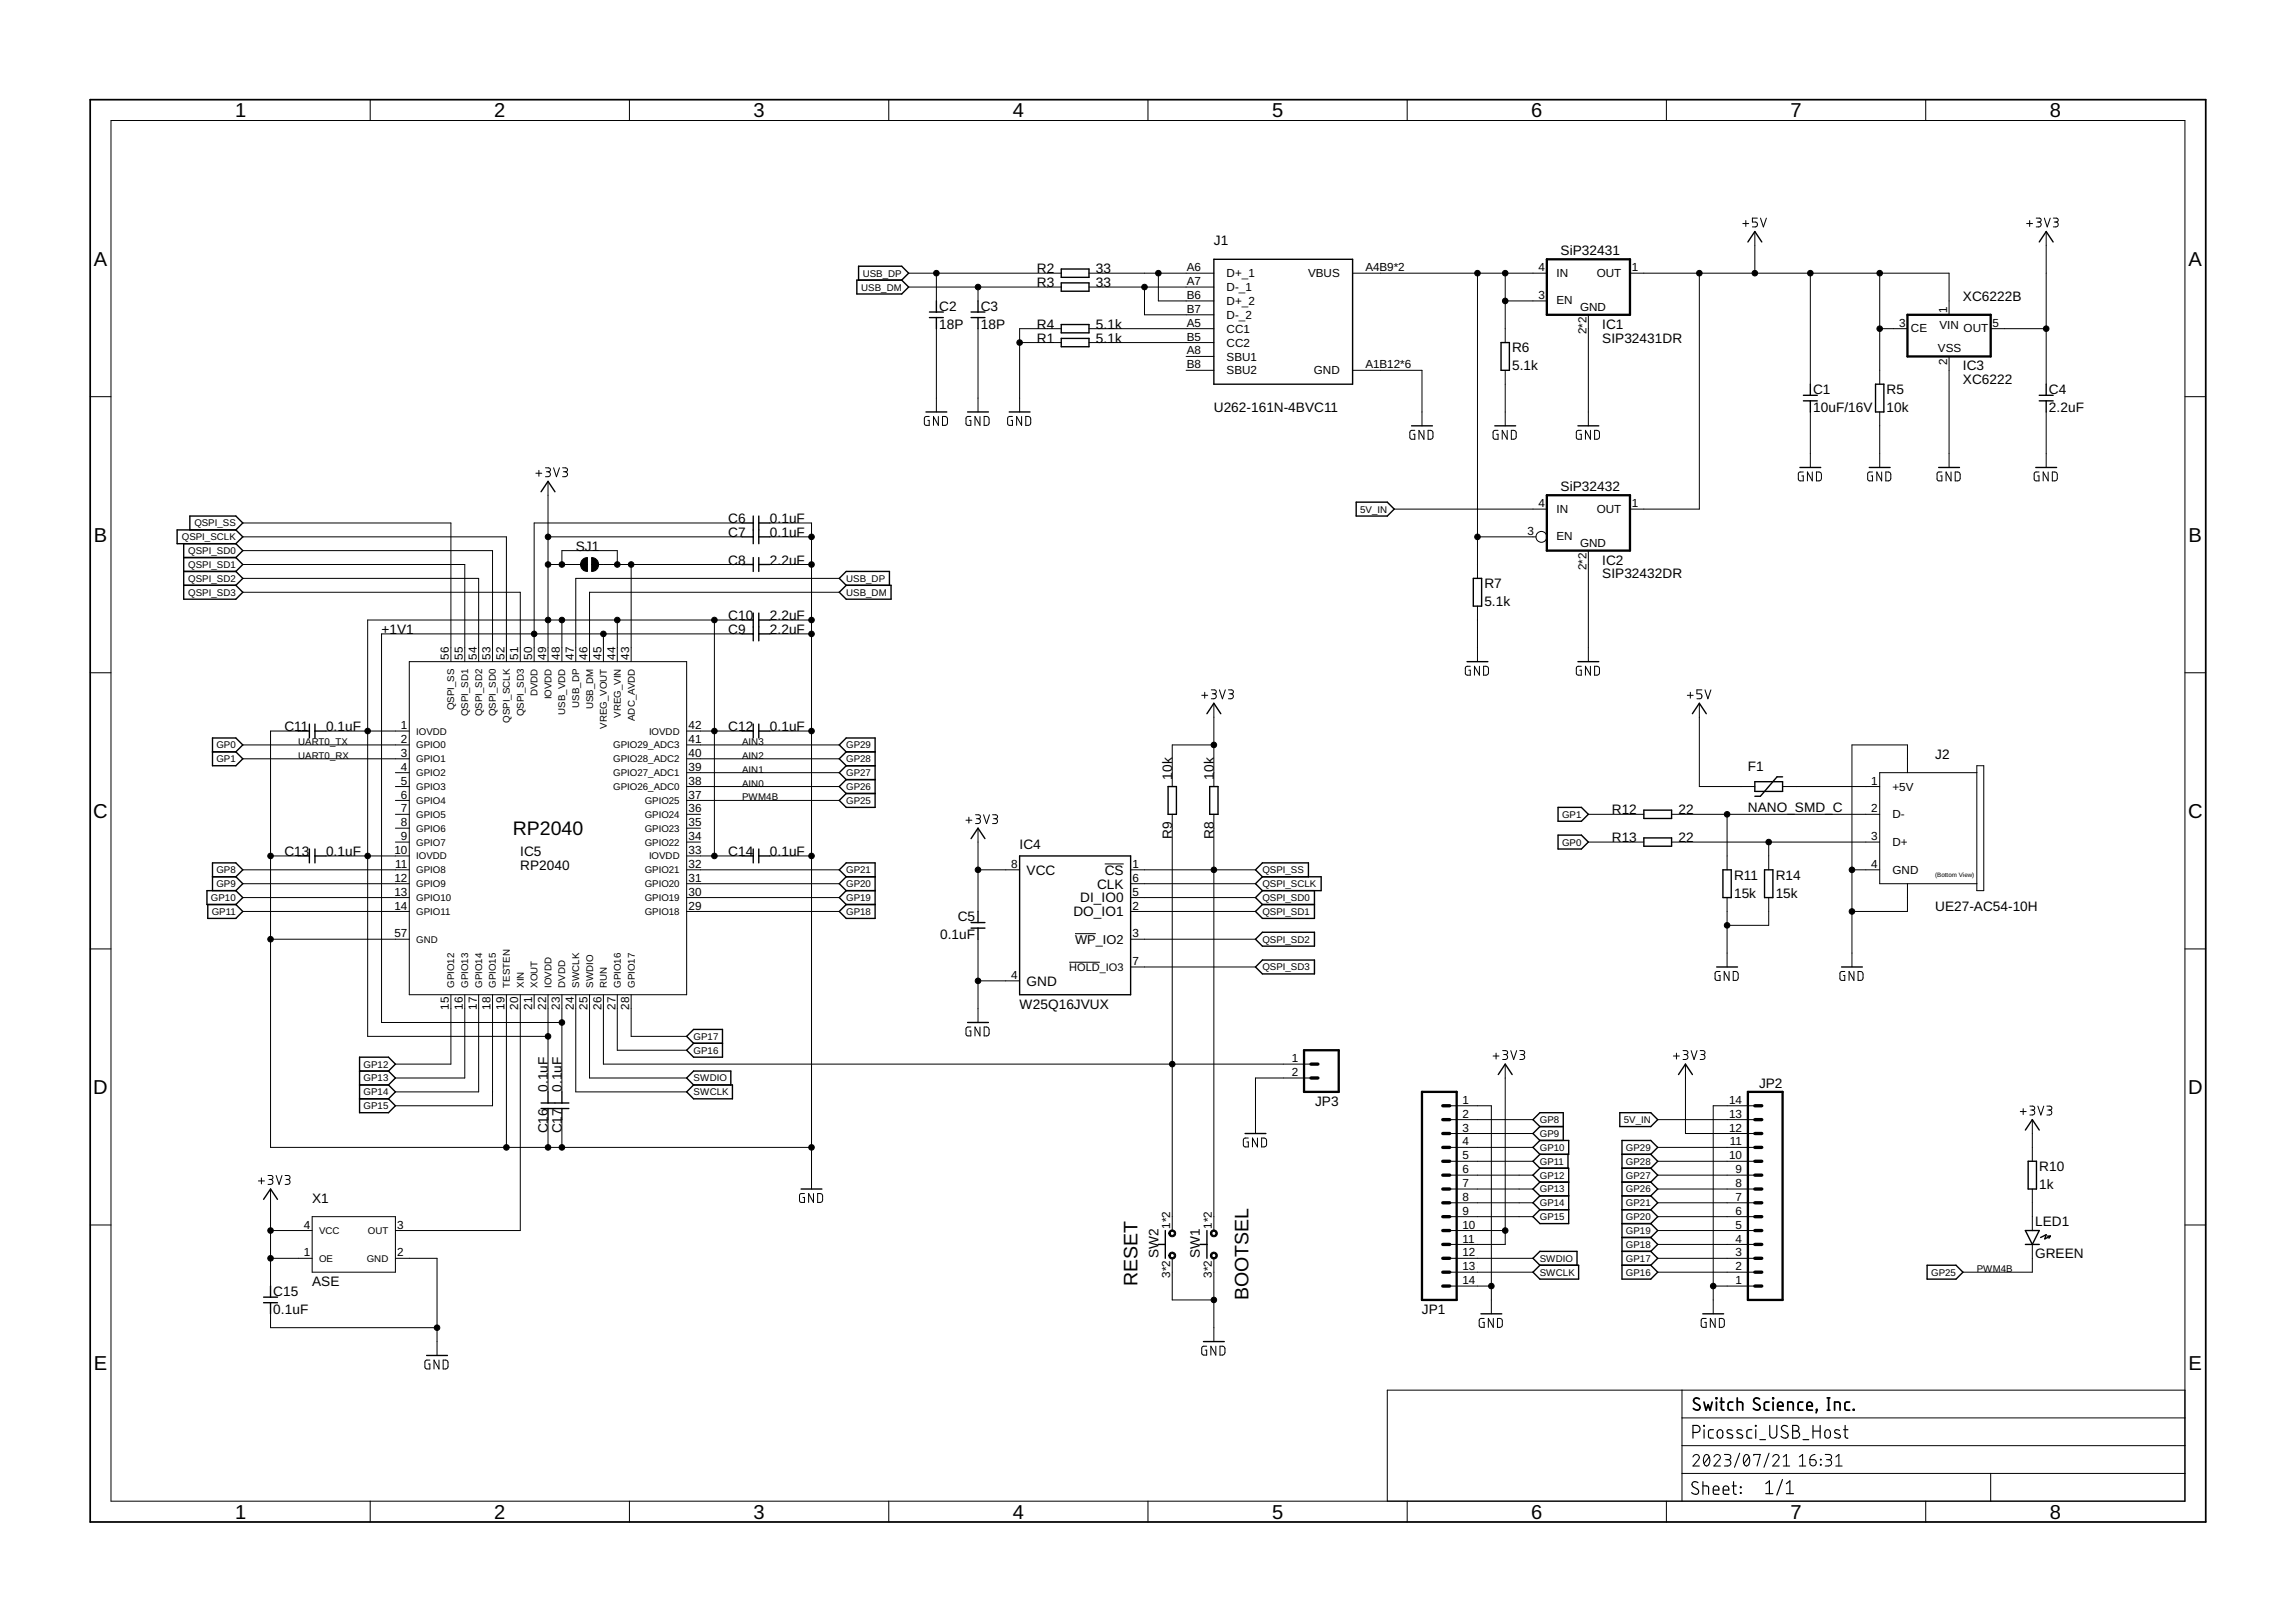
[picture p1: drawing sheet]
<svg xmlns="http://www.w3.org/2000/svg" width="420mm" height="297mm" viewBox="0 0 420 297" stroke-linecap="round" stroke-linejoin="round" font-family="sans-serif">
<defs><g id="words">
<g font-size="3.7">
<text x="43" y="21.4">1</text>
<text x="90.5" y="21.4">2</text>
<text x="138" y="21.4">3</text>
<text x="185.4" y="21.4">4</text>
<text x="232.9" y="21.4">5</text>
<text x="280.3" y="21.4">6</text>
<text x="327.8" y="21.4">7</text>
<text x="375.3" y="21.4">8</text>
<text x="17.2" y="48.6">A</text>
<text x="400.7" y="48.6">A</text>
<text x="17.2" y="99.2">B</text>
<text x="400.7" y="99.2">B</text>
<text x="17.1" y="149.7">C</text>
<text x="400.6" y="149.7">C</text>
<text x="17.1" y="200.2">D</text>
<text x="400.6" y="200.2">D</text>
<text x="17.2" y="250.8">E</text>
<text x="400.7" y="250.8">E</text>
<text x="43" y="277.9">1</text>
<text x="90.5" y="277.9">2</text>
<text x="138" y="277.9">3</text>
<text x="185.4" y="277.9">4</text>
<text x="232.9" y="277.9">5</text>
<text x="280.3" y="277.9">6</text>
<text x="327.8" y="277.9">7</text>
<text x="375.3" y="277.9">8</text>
</g>
<g font-size="3.6">
<text x="93.9" y="152.8">RP2040</text>
<text x="208.3" y="235.4" transform="rotate(-90 208.3 235.4)">RESET</text>
<text x="228.6" y="237.9" transform="rotate(-90 228.6 237.9)">BOOTSEL</text>
</g>
<g font-size="2.5">
<text x="222.2" y="44.9">J1</text>
<text x="285.7" y="46.7">SiP32431</text>
<text x="189.8" y="50">R2</text>
<text x="189.8" y="52.5">R3</text>
<text x="200.6" y="50">33</text>
<text x="200.6" y="52.5">33</text>
<text x="171.9" y="56.9">C2</text>
<text x="179.6" y="56.9">C3</text>
<text x="359.4" y="55.1">XC6222B</text>
<text x="171.9" y="60.2">18P</text>
<text x="179.6" y="60.2">18P</text>
<text x="189.8" y="60.2">R4</text>
<text x="189.8" y="62.7">R1</text>
<text x="200.6" y="60.2">5.1k</text>
<text x="200.6" y="62.7">5.1k</text>
<text x="276.8" y="64.5">R6</text>
<text x="293.3" y="62.7">SIP32431DR</text>
<text x="293.3" y="60.2">IC1</text>
<text x="276.8" y="67.8">5.1k</text>
<text x="359.4" y="70.3">XC6222</text>
<text x="359.4" y="67.8">IC3</text>
<text x="222.2" y="75.4">U262-161N-4BVC11</text>
<text x="331.9" y="75.4">10uF/16V</text>
<text x="331.9" y="72.1">C1</text>
<text x="345.4" y="75.4">10k</text>
<text x="345.4" y="72.1">R5</text>
<text x="375.1" y="75.4">2.2uF</text>
<text x="375.1" y="72.1">C4</text>
<text x="285.7" y="89.9">SiP32432</text>
<text x="133.3" y="95.7">C6</text>
<text x="141" y="95.7">0.1uF</text>
<text x="105.4" y="100.8">SJ1</text>
<text x="133.3" y="98.2">C7</text>
<text x="141" y="98.2">0.1uF</text>
<text x="133.3" y="103.3">C8</text>
<text x="141" y="103.3">2.2uF</text>
<text x="271.7" y="107.6">R7</text>
<text x="293.3" y="105.9">SIP32432DR</text>
<text x="293.3" y="103.3">IC2</text>
<text x="133.3" y="113.5">C10</text>
<text x="141" y="113.5">2.2uF</text>
<text x="271.7" y="110.9">5.1k</text>
<text x="69.8" y="116">+1V1</text>
<text x="133.3" y="116">C9</text>
<text x="141" y="116">2.2uF</text>
<text x="52.1" y="133.8">C11</text>
<text x="59.7" y="133.8">0.1uF</text>
<text x="133.3" y="133.8">C12</text>
<text x="141" y="133.8">0.1uF</text>
<text x="214.6" y="142.7" transform="rotate(-90 214.6 142.7)">10k</text>
<text x="222.2" y="142.7" transform="rotate(-90 222.2 142.7)">10k</text>
<text x="320" y="141.2">F1</text>
<text x="354.3" y="138.9">J2</text>
<text x="295.1" y="149">R12</text>
<text x="307.3" y="149">22</text>
<text x="320" y="148.5">NANO_SMD_C</text>
<text x="186.7" y="155.4">IC4</text>
<text x="214.6" y="153.5" transform="rotate(-90 214.6 153.5)">R9</text>
<text x="222.2" y="153.5" transform="rotate(-90 222.2 153.5)">R8</text>
<text x="295.1" y="154.1">R13</text>
<text x="307.3" y="154.1">22</text>
<text x="52.1" y="156.7">C13</text>
<text x="59.7" y="156.7">0.1uF</text>
<text x="95.2" y="159.2">RP2040</text>
<text x="95.2" y="156.7">IC5</text>
<text x="133.3" y="156.7">C14</text>
<text x="141" y="156.7">0.1uF</text>
<text x="187.9" y="160.1">VCC</text>
<text x="202.2" y="160.1">CS</text>
<text x="317.5" y="161">R11</text>
<text x="325.1" y="161">R14</text>
<text x="196.5" y="167.7">DO_IO1</text>
<text x="197.8" y="165.2">DI_IO0</text>
<text x="200.8" y="162.6">CLK</text>
<text x="317.5" y="164.3">15k</text>
<text x="325.1" y="164.3">15k</text>
<text x="354.3" y="166.8">UE27-AC54-10H</text>
<text x="172.1" y="171.9">0.1uF</text>
<text x="175.3" y="168.6">C5</text>
<text x="186.7" y="184.6">W25Q16JVUX</text>
<text x="187.9" y="180.4">GND</text>
<text x="100.3" y="199.8" transform="rotate(-90 100.3 199.8)">0.1uF</text>
<text x="102.9" y="199.8" transform="rotate(-90 102.9 199.8)">0.1uF</text>
<text x="240.8" y="202.4">JP3</text>
<text x="322" y="199.1">JP2</text>
<text x="100.3" y="207.4" transform="rotate(-90 100.3 207.4)">C16</text>
<text x="102.9" y="207.4" transform="rotate(-90 102.9 207.4)">C17</text>
<text x="373.3" y="214.3">R10</text>
<text x="57.1" y="220.1">X1</text>
<text x="373.3" y="217.6">1k</text>
<text x="372.6" y="224.5">LED1</text>
<text x="212.1" y="230.3" transform="rotate(-90 212.1 230.3)">SW2</text>
<text x="219.7" y="230.3" transform="rotate(-90 219.7 230.3)">SW1</text>
<text x="372.6" y="230.3">GREEN</text>
<text x="50" y="237.2">C15</text>
<text x="57.1" y="235.4">ASE</text>
<text x="50" y="240.5">0.1uF</text>
<text x="260.3" y="240.5">JP1</text>
</g>
<text font-size="2.3" x="196.8" y="172.7">WP_IO2</text>
<g font-size="2.1">
<text x="217.3" y="49.6">A6</text>
<text x="217.3" y="52.2">A7</text>
<text x="224.6" y="50.8">D+_1</text>
<text x="224.6" y="53.3">D-_1</text>
<text x="239.5" y="50.8">VBUS</text>
<text x="250" y="49.6">A4B9*2</text>
<text x="281.6" y="49.6">4</text>
<text x="285" y="50.8">IN</text>
<text x="292.3" y="50.8">OUT</text>
<text x="298.8" y="49.6">1</text>
<text x="217.3" y="59.8">A5</text>
<text x="217.3" y="54.7">B6</text>
<text x="217.3" y="57.3">B7</text>
<text x="224.6" y="55.8">D+_2</text>
<text x="224.6" y="58.4">D-_2</text>
<text x="281.6" y="54.7">3</text>
<text x="285" y="55.7">EN</text>
<text x="289.3" y="56.9">GND</text>
<text x="347.7" y="59.8">3</text>
<text x="356.5" y="57.3" transform="rotate(-90 356.5 57.3)">1</text>
<text x="364.8" y="59.8">5</text>
<text x="217.3" y="62.3">B5</text>
<text x="217.3" y="64.9">A8</text>
<text x="224.6" y="60.9">CC1</text>
<text x="224.6" y="63.5">CC2</text>
<text x="224.6" y="66">SBU1</text>
<text x="290.4" y="61.2" transform="rotate(-90 290.4 61.2)">2*2</text>
<text x="349.8" y="60.8">CE</text>
<text x="354.8" y="64.5">VSS</text>
<text x="355.1" y="60.2">VIN</text>
<text x="359.5" y="60.8">OUT</text>
<text x="217.3" y="67.4">B8</text>
<text x="224.6" y="68.5">SBU2</text>
<text x="240.5" y="68.5">GND</text>
<text x="250" y="67.4">A1B12*6</text>
<text x="356.5" y="66.8" transform="rotate(-90 356.5 66.8)">2</text>
<text x="281.6" y="92.8">4</text>
<text x="285" y="93.9">IN</text>
<text x="292.3" y="93.9">OUT</text>
<text x="298.8" y="92.8">1</text>
<text x="279.7" y="97.9">3</text>
<text x="285" y="98.9">EN</text>
<text x="289.3" y="100">GND</text>
<text x="290.4" y="104.3" transform="rotate(-90 290.4 104.3)">2*2</text>
<text x="82.2" y="120.7" transform="rotate(-90 82.2 120.7)">56</text>
<text x="84.7" y="120.7" transform="rotate(-90 84.7 120.7)">55</text>
<text x="87.3" y="120.7" transform="rotate(-90 87.3 120.7)">54</text>
<text x="89.8" y="120.7" transform="rotate(-90 89.8 120.7)">53</text>
<text x="92.3" y="120.7" transform="rotate(-90 92.3 120.7)">52</text>
<text x="94.9" y="120.7" transform="rotate(-90 94.9 120.7)">51</text>
<text x="97.4" y="120.7" transform="rotate(-90 97.4 120.7)">50</text>
<text x="100" y="120.7" transform="rotate(-90 100 120.7)">49</text>
<text x="102.5" y="120.7" transform="rotate(-90 102.5 120.7)">48</text>
<text x="105" y="120.7" transform="rotate(-90 105 120.7)">47</text>
<text x="107.6" y="120.7" transform="rotate(-90 107.6 120.7)">46</text>
<text x="110.1" y="120.7" transform="rotate(-90 110.1 120.7)">45</text>
<text x="112.7" y="120.7" transform="rotate(-90 112.7 120.7)">44</text>
<text x="115.2" y="120.7" transform="rotate(-90 115.2 120.7)">43</text>
<text x="73.4" y="133.4">1</text>
<text x="73.4" y="136">2</text>
<text x="126.1" y="136">41</text>
<text x="126.1" y="133.4">42</text>
<text x="73.4" y="138.5">3</text>
<text x="73.4" y="141.1">4</text>
<text x="73.4" y="143.6">5</text>
<text x="126.1" y="143.6">38</text>
<text x="126.1" y="141.1">39</text>
<text x="126.1" y="138.5">40</text>
<text x="342.6" y="143.6">1</text>
<text x="73.4" y="146.1">6</text>
<text x="73.4" y="148.7">7</text>
<text x="126.1" y="148.7">36</text>
<text x="126.1" y="146.1">37</text>
<text x="342.6" y="148.7">2</text>
<text x="346.5" y="144.7">+5V</text>
<text x="346.5" y="149.8">D-</text>
<text x="73.4" y="151.2">8</text>
<text x="73.4" y="153.8">9</text>
<text x="126.1" y="153.8">34</text>
<text x="126.1" y="151.2">35</text>
<text x="342.6" y="153.8">3</text>
<text x="346.5" y="154.9">D+</text>
<text x="72.2" y="156.3">10</text>
<text x="72.2" y="161.4">12</text>
<text x="72.3" y="158.8">11</text>
<text x="126.1" y="161.4">31</text>
<text x="126.1" y="158.8">32</text>
<text x="126.1" y="156.3">33</text>
<text x="185.1" y="158.8">8</text>
<text x="207.3" y="158.8">1</text>
<text x="207.3" y="161.4">6</text>
<text x="342.6" y="158.8">4</text>
<text x="346.5" y="160">GND</text>
<text x="72.2" y="163.9">13</text>
<text x="72.2" y="166.5">14</text>
<text x="126.1" y="166.5">29</text>
<text x="126.1" y="163.9">30</text>
<text x="207.3" y="163.9">5</text>
<text x="207.3" y="166.5">2</text>
<text x="72.2" y="171.5">57</text>
<text x="207.3" y="171.5">3</text>
<text x="185.1" y="179.2">4</text>
<text x="207.3" y="176.6">7</text>
<text x="82.2" y="184.8" transform="rotate(-90 82.2 184.8)">15</text>
<text x="84.7" y="184.8" transform="rotate(-90 84.7 184.8)">16</text>
<text x="87.3" y="184.8" transform="rotate(-90 87.3 184.8)">17</text>
<text x="89.8" y="184.8" transform="rotate(-90 89.8 184.8)">18</text>
<text x="92.3" y="184.8" transform="rotate(-90 92.3 184.8)">19</text>
<text x="94.9" y="184.8" transform="rotate(-90 94.9 184.8)">20</text>
<text x="97.4" y="184.8" transform="rotate(-90 97.4 184.8)">21</text>
<text x="100" y="184.8" transform="rotate(-90 100 184.8)">22</text>
<text x="102.5" y="184.8" transform="rotate(-90 102.5 184.8)">23</text>
<text x="105" y="184.8" transform="rotate(-90 105 184.8)">24</text>
<text x="107.6" y="184.8" transform="rotate(-90 107.6 184.8)">25</text>
<text x="110.1" y="184.8" transform="rotate(-90 110.1 184.8)">26</text>
<text x="112.7" y="184.8" transform="rotate(-90 112.7 184.8)">27</text>
<text x="115.2" y="184.8" transform="rotate(-90 115.2 184.8)">28</text>
<text x="236.5" y="194.4">1</text>
<text x="236.5" y="196.9">2</text>
<text x="267.7" y="202">1</text>
<text x="316.6" y="202">14</text>
<text x="267.7" y="204.6">2</text>
<text x="267.7" y="207.1">3</text>
<text x="267.7" y="209.6">4</text>
<text x="316.6" y="207.1">12</text>
<text x="316.6" y="204.6">13</text>
<text x="316.7" y="209.6">11</text>
<text x="267.7" y="212.2">5</text>
<text x="267.7" y="214.7">6</text>
<text x="316.6" y="212.2">10</text>
<text x="317.8" y="214.7">9</text>
<text x="267.7" y="217.2">7</text>
<text x="267.7" y="219.8">8</text>
<text x="317.8" y="219.8">7</text>
<text x="317.8" y="217.2">8</text>
<text x="55.6" y="224.9">4</text>
<text x="72.7" y="224.9">3</text>
<text x="214.3" y="224.9" transform="rotate(-90 214.3 224.9)">1*2</text>
<text x="221.9" y="224.9" transform="rotate(-90 221.9 224.9)">1*2</text>
<text x="267.7" y="222.3">9</text>
<text x="267.7" y="224.9">10</text>
<text x="267.7" y="227.4">11</text>
<text x="317.8" y="227.4">4</text>
<text x="317.8" y="224.9">5</text>
<text x="317.8" y="222.3">6</text>
<text x="55.6" y="229.9">1</text>
<text x="72.7" y="229.9">2</text>
<text x="214.3" y="233.9" transform="rotate(-90 214.3 233.9)">3*2</text>
<text x="221.9" y="233.9" transform="rotate(-90 221.9 233.9)">3*2</text>
<text x="267.7" y="229.9">12</text>
<text x="267.7" y="232.5">13</text>
<text x="317.8" y="232.5">2</text>
<text x="317.8" y="229.9">3</text>
<text x="267.7" y="235">14</text>
<text x="317.8" y="235">1</text>
</g>
<text font-size="2" x="195.7" y="177.7">HOLD_IO3</text>
<g font-size="1.8">
<text x="157.7" y="53.2">USB_DM</text>
<text x="157.9" y="50.6">USB_DP</text>
<text x="249" y="93.8">5V_IN</text>
<text x="33.3" y="98.9">QSPI_SCLK</text>
<text x="34.5" y="101.4">QSPI_SD0</text>
<text x="35.6" y="96.3">QSPI_SS</text>
<text x="34.5" y="104">QSPI_SD1</text>
<text x="34.5" y="106.5">QSPI_SD2</text>
<text x="154.9" y="106.5">USB_DP</text>
<text x="34.5" y="109">QSPI_SD3</text>
<text x="154.9" y="109">USB_DM</text>
<text x="83.2" y="130" transform="rotate(-90 83.2 130)">QSPI_SS</text>
<text x="85.7" y="131.1" transform="rotate(-90 85.7 131.1)">QSPI_SD1</text>
<text x="88.3" y="131.1" transform="rotate(-90 88.3 131.1)">QSPI_SD2</text>
<text x="90.8" y="131.1" transform="rotate(-90 90.8 131.1)">QSPI_SD0</text>
<text x="95.9" y="131.1" transform="rotate(-90 95.9 131.1)">QSPI_SD3</text>
<text x="98.4" y="127.4" transform="rotate(-90 98.4 127.4)">DVDD</text>
<text x="101" y="128" transform="rotate(-90 101 128)">IOVDD</text>
<text x="103.5" y="130.8" transform="rotate(-90 103.5 130.8)">USB_VDD</text>
<text x="106" y="129.5" transform="rotate(-90 106 129.5)">USB_DP</text>
<text x="108.6" y="129.8" transform="rotate(-90 108.6 129.8)">USB_DM</text>
<text x="113.7" y="131.4" transform="rotate(-90 113.7 131.4)">VREG_VIN</text>
<text x="116.2" y="132" transform="rotate(-90 116.2 132)">ADC_AVDD</text>
<text x="39.6" y="137">GP0</text>
<text x="54.6" y="136.3">UART0_TX</text>
<text x="76.2" y="134.4">IOVDD</text>
<text x="76.2" y="137">GPIO0</text>
<text x="93.3" y="132.3" transform="rotate(-90 93.3 132.3)">QSPI_SCLK</text>
<text x="111.1" y="133.4" transform="rotate(-90 111.1 133.4)">VREG_VOUT</text>
<text x="112.3" y="137">GPIO29_ADC3</text>
<text x="118.8" y="134.4">IOVDD</text>
<text x="135.9" y="136.3">AIN3</text>
<text x="154.9" y="137">GP29</text>
<text x="39.6" y="139.5">GP1</text>
<text x="54.6" y="138.9">UART0_RX</text>
<text x="76.2" y="139.5">GPIO1</text>
<text x="76.2" y="142.1">GPIO2</text>
<text x="112.3" y="142.1">GPIO27_ADC1</text>
<text x="112.3" y="139.5">GPIO28_ADC2</text>
<text x="135.9" y="144">AIN0</text>
<text x="135.9" y="141.4">AIN1</text>
<text x="135.9" y="138.9">AIN2</text>
<text x="154.9" y="139.5">GP28</text>
<text x="154.9" y="142.1">GP27</text>
<text x="76.2" y="144.6">GPIO3</text>
<text x="76.2" y="147.1">GPIO4</text>
<text x="76.2" y="149.7">GPIO5</text>
<text x="112.3" y="144.6">GPIO26_ADC0</text>
<text x="118" y="149.7">GPIO24</text>
<text x="118" y="147.1">GPIO25</text>
<text x="135.9" y="146.5">PWM4B</text>
<text x="154.9" y="144.6">GP26</text>
<text x="154.9" y="147.1">GP25</text>
<text x="286" y="149.7">GP1</text>
<text x="76.2" y="152.2">GPIO6</text>
<text x="76.2" y="154.8">GPIO7</text>
<text x="118" y="154.8">GPIO22</text>
<text x="118" y="152.2">GPIO23</text>
<text x="286" y="154.8">GP0</text>
<text x="39.6" y="159.8">GP8</text>
<text x="76.2" y="157.3">IOVDD</text>
<text x="76.2" y="159.8">GPIO8</text>
<text x="118" y="159.8">GPIO21</text>
<text x="118.8" y="157.3">IOVDD</text>
<text x="154.9" y="159.8">GP21</text>
<text x="231.1" y="159.8">QSPI_SS</text>
<text x="38.6" y="164.9">GP10</text>
<text x="38.8" y="167.4">GP11</text>
<text x="39.6" y="162.4">GP9</text>
<text x="76.2" y="162.4">GPIO9</text>
<text x="76.2" y="164.9">GPIO10</text>
<text x="76.2" y="167.4">GPIO11</text>
<text x="118" y="167.4">GPIO18</text>
<text x="118" y="164.9">GPIO19</text>
<text x="118" y="162.4">GPIO20</text>
<text x="154.9" y="162.4">GP20</text>
<text x="154.9" y="164.9">GP19</text>
<text x="154.9" y="167.4">GP18</text>
<text x="231.1" y="164.9">QSPI_SD0</text>
<text x="231.1" y="167.4">QSPI_SD1</text>
<text x="231.1" y="162.4">QSPI_SCLK</text>
<text x="76.2" y="172.5">GND</text>
<text x="231.1" y="172.5">QSPI_SD2</text>
<text x="231.1" y="177.6">QSPI_SD3</text>
<text x="83.2" y="180.8" transform="rotate(-90 83.2 180.8)">GPIO12</text>
<text x="85.7" y="180.8" transform="rotate(-90 85.7 180.8)">GPIO13</text>
<text x="88.3" y="180.8" transform="rotate(-90 88.3 180.8)">GPIO14</text>
<text x="90.8" y="180.8" transform="rotate(-90 90.8 180.8)">GPIO15</text>
<text x="93.3" y="180.8" transform="rotate(-90 93.3 180.8)">TESTEN</text>
<text x="95.9" y="180.8" transform="rotate(-90 95.9 180.8)">XIN</text>
<text x="98.4" y="180.8" transform="rotate(-90 98.4 180.8)">XOUT</text>
<text x="101" y="180.8" transform="rotate(-90 101 180.8)">IOVDD</text>
<text x="103.5" y="180.8" transform="rotate(-90 103.5 180.8)">DVDD</text>
<text x="106" y="180.8" transform="rotate(-90 106 180.8)">SWCLK</text>
<text x="108.6" y="180.8" transform="rotate(-90 108.6 180.8)">SWDIO</text>
<text x="111.1" y="180.8" transform="rotate(-90 111.1 180.8)">RUN</text>
<text x="113.7" y="180.8" transform="rotate(-90 113.7 180.8)">GPIO16</text>
<text x="116.2" y="180.8" transform="rotate(-90 116.2 180.8)">GPIO17</text>
<text x="127" y="190.3">GP17</text>
<text x="66.6" y="195.4">GP12</text>
<text x="66.6" y="197.9">GP13</text>
<text x="127" y="197.9">SWDIO</text>
<text x="127" y="192.8">GP16</text>
<text x="66.6" y="200.5">GP14</text>
<text x="66.6" y="203">GP15</text>
<text x="127" y="200.5">SWCLK</text>
<text x="281.9" y="205.5">GP8</text>
<text x="281.9" y="208.1">GP9</text>
<text x="297.3" y="205.5">5V_IN</text>
<text x="281.9" y="210.6">GP10</text>
<text x="281.9" y="213.2">GP11</text>
<text x="281.9" y="215.7">GP12</text>
<text x="297.7" y="210.6">GP29</text>
<text x="297.7" y="213.2">GP28</text>
<text x="297.7" y="215.7">GP27</text>
<text x="281.9" y="218.2">GP13</text>
<text x="281.9" y="220.8">GP14</text>
<text x="297.7" y="218.2">GP26</text>
<text x="297.7" y="220.8">GP21</text>
<text x="58.4" y="225.9">VCC</text>
<text x="67.3" y="225.9">OUT</text>
<text x="281.9" y="223.3">GP15</text>
<text x="297.7" y="223.3">GP20</text>
<text x="297.7" y="225.9">GP19</text>
<text x="58.4" y="230.9">OE</text>
<text x="67.2" y="230.9">GND</text>
<text x="281.9" y="230.9">SWDIO</text>
<text x="281.9" y="233.5">SWCLK</text>
<text x="297.7" y="228.4">GP18</text>
<text x="297.7" y="233.5">GP16</text>
<text x="297.7" y="230.9">GP17</text>
<text x="353.5" y="233.5">GP25</text>
<text x="361.9" y="232.8">PWM4B</text>
</g>
<text font-size="1.1" x="354.3" y="160.5">(Bottom View)</text>
</g></defs>
<g fill="none" stroke="#000" stroke-width=".18">
<path d="M67.8 18.2v3.9M115.2 18.2v3.9M162.7 18.2v3.9M210.2 18.2v3.9M257.6 18.2v3.9M305.1 18.2v3.9M352.6 18.2v3.9M20.3 22.1h379.7v252.6h-379.7zM321.7 39.9h-.9v.7h.6a.45 .45 0 0 1 .3 .5 .45 .45 0 0 1-.3 .4h-.6M322.3 39.9l.5 1.6 .6-1.6M372.8 39.9h.5a.36 .36 0 0 1 .4 .4 .36 .36 0 0 1-.4 .3h-.3M374.3 39.9l.5 1.6 .5-1.6"/>
<path d="M375.9 39.9h.5a.36 .36 0 0 1 .4 .4 .36 .36 0 0 1-.4 .3h-.3M166.3 50h28M166.3 52.5h28M171.4 50v5.1M179 52.5v2.6M199.4 50h22.8M199.4 52.5h22.8M209.5 52.5v5.1h12.7M212.1 50v5.1h10.1M247.6 50h35.6M270.5 50v55.9M275.6 50v12.7"/>
<path d="M275.6 55.1h7.6M290.8 57.6v20.3M298.4 50h58.4v7.6M311.1 50v43.2h-12.7M319.1 40.9h1M319.6 40.4v1M321.3 42.4v7.6M331.4 50v20.3M344.1 50v20.3M371 40.9h1.1M371.6 40.4v1M373.2 40.6a.44 .44 0 0 1 .5 .5 .44 .44 0 0 1-.5 .4h-.4"/>
<path d="M374.6 42.4v27.9M376.4 40.6a.44 .44 0 0 1 .4 .5 .44 .44 0 0 1-.4 .4h-.5M16.5 72.6h3.8M170.1 76.2h-.5l-.4 .3v1l.2 .3 .7 .1v-1h-.2M171.4 60.2v15.2M171.8 76.2v1.7l-.9-1.7v1.7M172.6 76.2l.6 .1 .2 .2 .1 .9-.3 .4-.6 .1zM177.7 76.2h-.5l-.3 .3-.1 1 .3 .3 .6 .1v-1h-.2M179 60.2v15.2M179.4 76.2v1.7l-.9-1.7v1.7M180.2 76.2l.6 .1 .2 .2 .1 .9-.3 .4-.6 .1zM185.4 76.2h-.6l-.3 .3v1l.2 .3 .7 .1v-1h-.3"/>
<path d="M186.7 62.7h7.6M187 76.2v1.7l-.9-1.7v1.7M187.8 76.2l.6 .1 .3 .2v.9l-.3 .4-.6 .1zM194.3 60.2h-7.6v15.2M199.4 60.2h22.8M199.4 62.7h22.8M217.1 65.2h5.1M217.1 67.8h5.1M247.6 67.8h12.7v10.1M259 78.8h-.5l-.4 .2v1l.2 .4h.7v-.9h-.3M260.7 78.8v1.6l-.9-1.6v1.6M261.5 78.8h.6l.2 .2v1.1l-.2 .2-.6 .1z"/>
<path d="M274.3 78.8h-.6l-.3 .2v1.2l.2 .2h.7v-.9h-.3M275.6 67.8v10.1M275.9 78.8v1.6l-.9-1.6v1.6M276.7 78.8h.6l.3 .2v1.1l-.3 .2-.6 .1zM289.5 78.8h-.6l-.3 .2v1.2l.2 .2h.7v-.9h-.3M291.2 78.8v1.6l-.9-1.6v1.6M291.9 78.8h.6l.3 .2v1.1l-.3 .2-.6 .1zM331.4 75.4v10.2M344.1 60.2h5.1M344.1 75.4v10.2M356.8 65.2v20.4M364.4 60.2h10.2"/>
<path d="M374.6 75.4v10.2M400 72.6h3.8M44.4 95.7h38.1v25.4M44.4 98.3h48.3v22.8M98.1 86.6h1.1M98.7 86.1v1.1M99.9 85.6h.5a.36 .36 0 0 1 .4 .4 .36 .36 0 0 1-.4 .3h-.3M100.3 86.3a.46 .46 0 0 1 .5 .5 .46 .46 0 0 1-.5 .4h-.4M100.3 88.1v33M100.3 98.3h35.6M101.3 85.6l.6 1.6 .5-1.6M103 85.6h.5a.36 .36 0 0 1 .4 .4 .36 .36 0 0 1-.4 .3h-.3"/>
<path d="M103.4 86.3a.46 .46 0 0 1 .5 .5 .46 .46 0 0 1-.5 .4h-.4M135.9 95.7h-38.1v25.4M140.9 95.7h7.7v121.9M140.9 98.3h7.7M255.2 93.2h28M270.5 98.3h10.7M330.1 86.4h-.7l-.2 .2v1.1l.2 .3h.7v-.9h-.2M331.8 86.4v1.6l-.9-1.6v1.6M332.5 86.4h.5a.44 .44 0 0 1 .5 .4l-.2 1.1-.8 .1zM342.8 86.4h-.7l-.2 .2v1.1l.2 .3h.7v-.9h-.2M344.5 86.4v1.6l-.9-1.6v1.6M345.2 86.4h.5a.44 .44 0 0 1 .5 .4l-.2 1.1-.8 .1z"/>
<path d="M355.5 86.4h-.7l-.2 .2v1.1l.2 .3h.7v-.9h-.2M357.2 86.4v1.6l-.9-1.6v1.6M357.9 86.4h.5a.44 .44 0 0 1 .5 .4l-.2 1.1-.8 .1zM373.3 86.4h-.7l-.2 .2v1.1l.2 .3h.7v-.9h-.3M375 86.4v1.6l-.9-1.6v1.6M375.7 86.4h.5a.44 .44 0 0 1 .4 .4v.8a.44 .44 0 0 1-.4 .4h-.5zM44.4 103.3h40.7v17.8M44.4 105.9h43.2v15.2M44.4 100.8h45.8v20.3M44.4 108.4h50.8v12.7M100.3 103.3h6M102.9 103.3v-2.5h10.1v2.5"/>
<path d="M102.9 113.5v7.6M109.6 103.3h26.3M110.5 116v5.1M113 113.5v7.6M115.5 103.3v17.8M130.8 113.5v43.2M135.9 113.5h-68.6v76.2h33M135.9 116h-66.1v71.1h33.1M140.9 103.3h7.7M140.9 113.5h7.7M140.9 116h7.7M153.6 105.9h-48.2v15.2"/>
<path d="M153.6 108.4h-45.7v12.7M270.5 110.9v10.2M290.8 100.8v20.3M16.5 123.1h3.8M44.4 136.3h30.5M44.4 138.9h30.5M54.6 133.8h-5.1v76.2h99.1M59.7 133.8h15.2M74.9 121.1h50.8v61h-50.8zM125.7 133.8h10.2M125.7 136.3h27.9M125.7 138.9h27.9"/>
<path d="M140.9 133.8h7.7M220 127.3h1.1M220.6 126.7v1.1M221.8 126.3h.5a.36 .36 0 0 1 .4 .3 .36 .36 0 0 1-.4 .4h-.3M222.2 127a.46 .46 0 0 1 .5 .4 .46 .46 0 0 1-.5 .5h-.4M222.2 136.3h-7.6v7.7M222.2 128.7v15.3M223.2 126.3l.6 1.6 .5-1.6M224.9 126.3h.5a.36 .36 0 0 1 .4 .3 .36 .36 0 0 1-.4 .4h-.3M225.3 127a.46 .46 0 0 1 .5 .4 .46 .46 0 0 1-.5 .5h-.4M269.2 121.9l-.7 .1-.2 .2 .1 1.3 .8 .1v-.9h-.3M270.8 121.9v1.7l-.9-1.7v1.7"/>
<path d="M271.6 121.9l.6 .1 .3 .2v1.1l-.3 .2-.6 .1zM289.5 121.9l-.7 .1-.2 .2 .1 1.3 .8 .1v-.9h-.3M291.2 121.9v1.7l-.9-1.7v1.7M291.9 121.9l.6 .1 .3 .2v1.1l-.3 .2-.6 .1zM308.9 127.3h1.1M309.5 126.7v1.1M311.1 128.7v15.3h10.2M311.6 126.3h-.9v.7h.5a.46 .46 0 0 1 .4 .4 .46 .46 0 0 1-.4 .5h-.5M312.1 126.3l.6 1.6 .5-1.6M400 123.1h3.8M44.4 159.2h30.5M49.5 156.7h5.1"/>
<path d="M59.7 156.7h15.2M72.4 141.4h2.5M72.4 144h2.5M72.4 146.5h2.5M72.4 149h2.5M72.4 151.6h2.5M72.4 154.1h2.5M125.7 141.4h27.9M125.7 144h27.9M125.7 146.5h27.9M125.7 149h2.5M125.7 151.6h2.5"/>
<path d="M125.7 154.1h2.5M125.7 156.7h10.2M125.7 159.2h27.9M140.9 156.7h7.7M176.8 150.1h1.1M177.4 149.6v1M178.6 149.1h.5a.36 .36 0 0 1 .4 .4 .36 .36 0 0 1-.4 .3h-.3M179 149.8a.44 .44 0 0 1 .5 .5 .44 .44 0 0 1-.5 .4h-.4M179 159.2h7.7M179 151.6v15.2M180.1 149.1l.5 1.6 .5-1.6M181.7 149.1h.6a.36 .36 0 0 1 .3 .4 .36 .36 0 0 1-.3 .3h-.4"/>
<path d="M182.2 149.8a.44 .44 0 0 1 .4 .5 .44 .44 0 0 1-.4 .4h-.5M207 159.2h22.8M214.6 149v76.2M222.2 149v76.2M290.8 149h10.1M290.8 154.1h10.1M306 149h38.1M306 154.1h38.1M316.2 149v10.2M323.8 154.1v5.1M326.3 144h17.8M339 159.2h5.1"/>
<path d="M349.2 141.4v-5.1h-10.2v40.7M361.9 141.4h-17.8v20.3h17.8M361.9 140.1h1.3v22.9h-1.3zM16.5 173.7h3.8M44.4 161.7h30.5M44.4 164.3h30.5M44.4 166.8h30.5M49.5 171.9h25.4M125.7 161.7h27.9M125.7 164.3h27.9M125.7 166.8h27.9M179 171.9v15.2"/>
<path d="M179 179.5h7.7M195.7 176.1h5.7M196.8 170.9h3.8M207 161.7h22.8M207 164.3h22.8M207 166.8h22.8M207 171.9h22.8M207 177h22.8M314.9 177.8h-.6l-.3 .2v1.1l.2 .3h.7v-.9h-.3M316.2 164.3v12.7M316.5 177.8v1.6l-.8-1.6v1.6M317.3 177.8h.6l.3 .3v.9l-.3 .4h-.6z"/>
<path d="M323.8 164.3v5.1h-7.6M337.7 177.8h-.5l-.3 .2-.1 1.1 .3 .3h.6v-.9h-.2M339.4 177.8v1.6l-.9-1.6v1.6M340.2 177.8h.6l.2 .3 .1 .9-.3 .4h-.6zM349.2 161.7v5.1h-10.2M400 173.7h3.8M82.5 182.1v12.7h-10.1M85.1 182.1v15.2h-12.7M87.6 182.1v17.7h-15.2M90.2 182.1v20.3h-17.8M92.7 182.1v27.9M95.2 182.1v43.1h-22.8"/>
<path d="M97.8 182.1v2.5M100.3 182.1v17.7M102.9 182.1v17.7M105.4 182.1v17.7h20.3M107.9 182.1v15.2h17.8M110.5 182.1v12.7h129.5M113 182.1v10.1h12.7M115.5 182.1v7.6h10.2M177.7 188h-.5l-.3 .2-.1 1 .3 .4h.6v-.9h-.2M179.4 188v1.6l-.9-1.6v1.6M180.2 188h.6l.2 .3 .1 .8-.3 .5h-.6zM240 197.3h-10.2v10.2"/>
<path d="M273.3 193.3h1.1M273.9 192.7v1.1M275.1 192.3h.6a.36 .36 0 0 1 .3 .3 .36 .36 0 0 1-.3 .4h-.4M275.6 193a.46 .46 0 0 1 .4 .5 .46 .46 0 0 1-.4 .4h-.5M275.6 194.8v33h-10.2M276.6 192.3l.5 1.6 .6-1.6M278.2 192.3h.6a.36 .36 0 0 1 .3 .3 .36 .36 0 0 1-.3 .4h-.4M278.7 193a.46 .46 0 0 1 .4 .5 .46 .46 0 0 1-.4 .4h-.5M306.4 193.3h1M306.9 192.7v1.1M308.1 192.3h.6a.36 .36 0 0 1 .3 .3 .36 .36 0 0 1-.3 .4h-.4M308.6 193a.46 .46 0 0 1 .4 .5 .46 .46 0 0 1-.4 .4h-.5"/>
<path d="M308.6 194.8v12.7h12.7M309.6 192.3l.5 1.6 .6-1.6M311.3 192.3h.5a.36 .36 0 0 1 .3 .3 .36 .36 0 0 1-.3 .4h-.4M311.7 193a.46 .46 0 0 1 .4 .5 .46 .46 0 0 1-.4 .4h-.4M47.3 216.1h1.1M47.9 215.6v1.1M49.1 215.1h.5a.36 .36 0 0 1 .4 .4 .36 .36 0 0 1-.4 .4h-.3M49.5 215.9a.46 .46 0 0 1 .5 .4 .46 .46 0 0 1-.5 .5h-.4M49.5 217.6v17.8M50.5 215.1l.6 1.7 .5-1.7M52.2 215.1h.5a.36 .36 0 0 1 .4 .4 .36 .36 0 0 1-.4 .4h-.3M52.6 215.9a.46 .46 0 0 1 .5 .4 .46 .46 0 0 1-.5 .5h-.4"/>
<path d="M100.3 204.9v5.1M102.9 204.9v5.1M147.3 218.4l-.7 .1-.2 .2v1l.2 .3 .7 .1v-.9h-.3M148.9 218.4v1.7l-.9-1.7v1.7M149.7 218.4l.6 .1 .3 .2v.9l-.3 .4-.6 .1zM228.5 208.3h-.6l-.2 .2-.1 1 .3 .4h.6v-.9h-.2M230.2 208.3v1.6l-.9-1.6v1.6M231 208.3l.7 .1a1.39 1.39 0 0 1 .1 1.2l-.2 .3h-.6zM265.4 202.4h7.6v38.1M265.4 204.9h15.2M265.4 207.5h15.2M265.4 210h15.2"/>
<path d="M265.4 212.5h15.2M265.4 215.1h15.2M265.4 217.6h15.2M303.5 204.9h17.8M303.5 210h17.8M303.5 212.5h17.8M303.5 215.1h17.8M303.5 217.6h17.8M321.3 202.4h-7.7v38.1M369.9 203.4h1M370.4 202.9v1.1M371.6 202.4h.6a.36 .36 0 0 1 .3 .4 .36 .36 0 0 1-.3 .4h-.4"/>
<path d="M372.1 203.2a.46 .46 0 0 1 .4 .4 .46 .46 0 0 1-.4 .5h-.5M372.1 204.9v7.6M372.1 217.6v7.6M373.1 202.4l.5 1.7 .6-1.7M374.7 202.4h.6a.36 .36 0 0 1 .3 .4 .36 .36 0 0 1-.3 .4h-.4M375.2 203.2a.46 .46 0 0 1 .4 .4 .46 .46 0 0 1-.4 .5h-.5M16.5 224.2h3.8M49.5 225.2h7.6M49.5 230.3h7.6M57.1 222.7h15.3v10.1h-15.3zM72.4 230.3h7.6v17.8M214.6 230.3v7.6h7.6"/>
<path d="M222.2 230.3v15.2M265.4 225.2h10.2M265.4 230.3h15.2M265.4 222.7h15.2M265.4 232.8h15.2M265.4 220.1h15.2M265.4 235.4h7.6M303.5 225.2h17.8M303.5 230.3h17.8M303.5 222.7h17.8M303.5 232.8h17.8M303.5 220.1h17.8"/>
<path d="M303.5 227.8h17.8M313.6 235.4h7.7M372.1 227.8v5h-12.7M400 224.2h3.8M49.5 240.5v2.5h30.5M78.7 248.9h-.7l-.2 .2v1.1l.1 .2 .8 .1v-.9h-.3M80.4 248.9v1.6l-.9-1.6v1.6M81.1 248.9h.6l.3 .3v1.1l-.3 .2h-.6zM220.9 246.4h-.7l-.2 .2v1l.1 .3 .8 .1v-.9h-.3M222.6 246.4v1.6l-.9-1.6v1.6M223.4 246.4l.7 .1a1.3 1.3 0 0 1 .1 1.2l-.2 .3h-.6zM271.7 241.3h-.7l-.2 .2 .1 1.3 .8 .1v-.9h-.3"/>
<path d="M273.4 241.3v1.6l-.9-1.6v1.6M274.2 241.3h.6l.2 .3v1.1l-.2 .2h-.6zM307.9 254.4v20.3M307.9 259.5h92.1M312.4 241.3h-.7l-.2 .2-.1 1.1 .3 .3h.7v-.9h-.3M314 241.3v1.6l-.9-1.6v1.6M314.8 241.3h.6l.3 .3v1.1l-.3 .2h-.6zM400 254.4h-146v20.3M67.8 274.7v3.9M115.2 274.7v3.9M162.7 274.7v3.9M210.2 274.7v3.9"/>
<path d="M257.6 274.7v3.9M305.1 274.7v3.9M307.9 269.7h92.1M307.9 264.6h92.1M352.6 274.7v3.9M364.4 269.7v5"/>
<circle cx="282.2" cy="98.3" r=".99"/>
</g>
<g fill="none" stroke="#000" stroke-width=".25">
<path d="M156.9 51.3h8.2l1.2 1.2-1.2 1.3h-8.2zM157.2 51.3v-2.6h7.9l1.2 1.3-1.2 1.3M170.2 58.1h2.5M170.2 57.1h2.5M171.4 55.1v2M171.4 58.1v2.1M177.8 58.1h2.5M177.8 57.1h2.5M179 55.1v2M179 58.1v2.1M194.3 49.2h5.1v1.6h-5.1zM194.3 51.8h5.1v1.5h-5.1z"/>
<path d="M194.3 59.4h5.1v1.5h-5.1zM222.2 47.5h25.4v22.8h-25.4zM320 44.3l1.3-1.9 1.2 1.9M373.3 44.3l1.3-1.9 1.3 1.9M169.5 75.4h3.8M177.1 75.4h3.9M184.8 75.4h3.8M194.3 61.9h5.1v1.6h-5.1zM258.4 77.9h3.8M273.7 77.9h3.8M274.8 62.7h1.5v5.1h-1.5zM288.9 77.9h3.8"/>
<path d="M330.2 73.4h2.5M330.2 72.3h2.5M331.4 70.3v2M331.4 73.4v2M343.4 70.3h1.5v5.1h-1.5zM373.3 73.4h2.6M373.3 72.3h2.6M374.6 70.3v2M374.6 73.4v2M33.6 99.5v10.2h9.6l1.2-1.3-1.2-1.3M34.8 97v-2.6h8.4l1.2 1.3-1.2 1.3M43.2 97h-10.8v2.5h10.8"/>
<path d="M43.2 99.5l1.2 1.3-1.2 1.2M43.2 97l1.2 1.3-1.2 1.2M99.1 90l1.2-1.9 1.3 1.9M135.9 95.7h2M135.9 98.3h2M137.9 94.4v5.1M138.9 94.4v5.1M138.9 95.7h2M138.9 98.3h2M248.3 91.9h5.7l1.2 1.3-1.2 1.2h-5.7zM329.5 85.6h3.8M342.2 85.6h3.8"/>
<path d="M354.9 85.6h3.8M372.7 85.6h3.8M33.6 107.1h9.6M33.6 104.6h9.6M33.6 102h9.6M43.2 102l1.2 1.3-1.2 1.3M43.2 104.6l1.2 1.3-1.2 1.2M135.9 103.3h2M135.9 116h2M135.9 113.5h2M137.9 102v2.6M137.9 112.2v5.1"/>
<path d="M138.9 102v2.6M138.9 112.2v5.1M138.9 103.3h2M138.9 116h2M138.9 113.5h2M153.6 108.4l1.3-1.3h8.2v2.6h-8.2zM154.9 107.1l-1.3-1.2 1.3-1.3h7.9v2.5M269.7 105.9h1.6v5h-1.6zM38.9 135.1h4.3l1.2 1.2-1.2 1.3 1.2 1.3-1.2 1.2h-4.3zM38.9 137.6h4.3M54.6 133.8h2M56.6 132.5v2.6"/>
<path d="M57.7 132.5v2.6M57.7 133.8h2M135.9 133.8h2M137.9 132.5v2.6M138.9 132.5v2.6M138.9 133.8h2M154.9 137.6l-1.3-1.3 1.3-1.2h5.3v12.7h-5.3l-1.3-1.3 1.3-1.3M154.9 137.6h5.3M154.9 137.6l-1.3 1.3 1.3 1.2M221 130.6l1.2-1.9 1.3 1.9M268.6 121.1h3.8M288.9 121.1h3.8"/>
<path d="M309.8 130.6l1.3-1.9 1.3 1.9M54.6 156.7h2M56.6 155.4v2.5M57.7 156.7h2M57.7 155.4v2.5M135.9 156.7h2M137.9 155.4v2.5M138.9 156.7h2M138.9 155.4v2.5M154.9 140.1h5.3M154.9 140.1l-1.3 1.3 1.3 1.3M154.9 142.7h5.3"/>
<path d="M154.9 142.7l-1.3 1.3 1.3 1.2M154.9 145.2h5.3M177.8 153.5l1.2-1.9 1.3 1.9M186.7 156.7h20.3v25.4h-20.3zM213.8 144h1.6v5h-1.6zM221.5 144h1.5v5h-1.5zM285.2 152.8h4.3l1.3 1.3-1.3 1.3h-4.3zM285.2 147.8h4.3l1.3 1.2-1.3 1.3h-4.3zM300.9 148.3h5.1v1.5h-5.1zM300.9 153.4h5.1v1.5h-5.1zM315.4 159.2h1.5v5.1h-1.5zM321.3 143.1h5v1.7h-5z"/>
<path d="M323 159.2h1.6v5.1h-1.6zM326.3 142.2h-1l-3 3.5h-1M38 165.5v2.6h5.2l1.2-1.3-1.2-1.3M38.9 160.5h4.3M43.2 160.5l1.2-1.3-1.2-1.3h-4.3v5.1M43.2 163h-5.3v2.5h5.3M43.2 160.5l1.2 1.2-1.2 1.3M43.2 163l1.2 1.3-1.2 1.2M154.9 160.5l-1.3-1.3 1.3-1.3h5.3v10.2h-5.3l-1.3-1.3 1.3-1.3M154.9 160.5h5.3M154.9 163h5.3M154.9 165.5h5.3"/>
<path d="M154.9 160.5l-1.3 1.2 1.3 1.3M154.9 163l-1.3 1.3 1.3 1.2M177.8 169.9h2.5M177.8 168.8h2.5M179 166.8v2M179 169.9v2M229.8 171.9l1.3-1.3h9.5v2.6h-9.5zM229.8 177l1.3-1.3h9.5v2.5h-9.5zM231.1 160.5l-1.3-1.3 1.3-1.3h8.4v2.6M231.1 160.5h10.8v2.5h-10.8M231.1 163l-1.3 1.3 1.3 1.2M231.1 165.5h9.5"/>
<path d="M231.1 160.5l-1.3 1.2 1.3 1.3M240.6 163v5.1h-9.5l-1.3-1.3 1.3-1.3M314.3 177h3.8M337.1 177h3.9M65.8 196h5.3M65.8 198.6h5.3M71.1 196l1.3-1.2-1.3-1.3h-5.3v10.1h5.3l1.3-1.2-1.3-1.3M71.1 196l1.3 1.3-1.3 1.3M71.1 198.6l1.3 1.2-1.3 1.3M100.3 199.8v2.1M102.9 199.8v2.1M125.7 189.7l1.3-1.3h5.3v5.1h-5.3l-1.3-1.3 1.3-1.3z"/>
<path d="M127 198.6l-1.3-1.3 1.3-1.3h6.8v2.6M127 198.6h7.1v2.5h-7.1l-1.3-1.3zM127 190.9h5.3M177.1 187.1h3.9M274.3 196.7l1.3-1.9 1.2 1.9M307.3 196.7l1.3-1.9 1.2 1.9M48.3 219.5l1.2-1.9 1.3 1.9M65.8 201.1h5.3M99.1 201.9h5M99.1 202.9h5M100.3 202.9v2M102.9 202.9v2"/>
<path d="M146.7 217.6h3.8M227.9 207.5h3.9M281.9 208.7h5.3v2.6h-5.3M281.9 206.2l-1.3-1.3 1.3-1.3h4.3v5.1M281.9 206.2h4.3M281.9 206.2l-1.3 1.3 1.3 1.2M281.9 208.7l-1.3 1.3 1.3 1.3M281.9 213.8h5.3v10.1h-5.3l-1.3-1.2 1.3-1.3M281.9 211.3l-1.3 1.2 1.3 1.3M281.9 213.8l-1.3 1.3 1.3 1.2M281.9 216.3h5.3M281.9 216.3l-1.3 1.3 1.3 1.3"/>
<path d="M281.9 218.9h5.3M281.9 218.9l-1.3 1.2 1.3 1.3M287.1 211.3v2.5M296.5 203.6h5.7l1.3 1.3-1.3 1.3h-5.7zM296.9 211.3h5.3M296.9 213.8h5.3M296.9 216.3h5.3M296.9 218.9h5.3M302.2 211.3l1.3-1.3-1.3-1.3h-5.3v25.4h5.3l1.3-1.3-1.3-1.2M302.2 211.3l1.3 1.2-1.3 1.3M302.2 213.8l1.3 1.3-1.3 1.2M302.2 216.3l1.3 1.3-1.3 1.3"/>
<path d="M302.2 218.9l1.3 1.2-1.3 1.3M370.8 206.8l1.3-1.9 1.2 1.9M371.3 212.5h1.5v5.1h-1.5zM48.3 238.4h2.5M48.3 237.4h2.5M49.5 235.4v2M49.5 238.4v2.1M212.1 227.8h1.2M213.3 225.2v5.1M219.7 227.8h1.3M221 225.2v5.1M281.9 231.6l-1.3-1.3 1.3-1.3h6.8v2.6"/>
<path d="M281.9 231.6h7.1v2.5h-7.1l-1.3-1.3zM281.9 221.4h5.3M296.9 229h5.3M296.9 231.6h5.3M296.9 221.4h5.3M296.9 223.9h5.3M296.9 226.5h5.3M302.2 221.4l1.3 1.3-1.3 1.2M302.2 223.9l1.3 1.3-1.3 1.3M302.2 226.5l1.3 1.3-1.3 1.2M302.2 229l1.3 1.3-1.3 1.3M352.8 231.6h5.3l1.3 1.2-1.3 1.3h-5.3z"/>
<path d="M370.8 227.8h2.5M370.8 225.2h2.5l-1.2 2.6zM374.9 226.2h.5M375.4 226.2l-1 .5 .2-.7-1 .5M375.4 226.2l-.3 .4M78.1 248.1h3.8M220.3 245.5h3.8M271.1 240.5h3.8M311.7 240.5h3.9"/>
</g>
<g fill="none" stroke="#000" stroke-width=".21">
<path d="M309.9 262.2h.7a.65 .65 0 0 0 .6-.7 .65 .65 0 0 0-.6-.6h-.7v2.3M310.9 271.4a.58 .58 0 0 0-.9-.1 .58 .58 0 0 0 0 .8l.7 .4a.54 .54 0 0 1 .2 .8 .54 .54 0 0 1-.7 .2l-.5-.3M311.8 271.9l.9 .2 .1 1.4M311.8 271.2v2.3M311.9 260.9l.1 .1zM312 261.7v1.5M313.6 272.7h1.1a.54 .54 0 0 0-.4-.7 .54 .54 0 0 0-.7 .5l.2 .9 .9 .1M313.7 261.7h-.7l-.2 .3 .1 1.1 .8 .1M314.5 261.9l.5-.2a.92 .92 0 0 1 .2 1.4l-.4 .1-.3-.2-.1-.3zM315.5 272.7h1a.54 .54 0 0 0-.4-.7 .54 .54 0 0 0-.6 .5l.1 .9 .9 .1M317.1 261.8a.61 .61 0 0 0-.9 .1l.1 .3 .9 .5v.4a.82 .82 0 0 1-1 0M317.1 271.9h.8"/>
<path d="M317.4 271.2v2.1l.2 .2h.3M318.6 272.1l.1 .2zM318.6 273.2l.1 .1zM318.9 261.8a.59 .59 0 0 0-.9 .1l.1 .3 .7 .4a.33 .33 0 0 1 .2 .3 .33 .33 0 0 1-.3 .3l-.7-.1M320.7 261.7h-.7l-.2 .3 .1 1.1 .8 .1M321.4 260.9l.1 .1zM321.4 261.7v1.5M322.2 263.5h1M323.3 271.5l.6-.5v2.4M323.3 273.4h1.3M324 260.9v1.7a.65 .65 0 0 0 .6 .6 .65 .65 0 0 0 .7-.6v-1.7M326.3 270.8l-1 2.8"/>
<path d="M327 273.4h1.3M327 271.5l.7-.5v2.4M327.2 261.1a.58 .58 0 0 0-.8-.1 .58 .58 0 0 0 0 .9l.7 .3a.58 .58 0 0 1 .1 .9 .58 .58 0 0 1-.9 0l-.2-.2M328.2 260.9h.6a.52 .52 0 0 1 .5 .5 .52 .52 0 0 1-.5 .5 .65 .65 0 0 1 .7 .7 .65 .65 0 0 1-.7 .6h-.6zM328.2 261.9h.6M330.1 263.5h1M331.9 261.9h1.3M331.9 260.9v2.3M333.2 260.9v2.3M334.2 261.9l.5-.2a.92 .92 0 0 1 .2 1.4l-.4 .1-.4-.3v-.7zM336.8 261.8a.59 .59 0 0 0-.9 .1l.2 .4 .6 .3a.33 .33 0 0 1 .2 .3 .33 .33 0 0 1-.3 .3l-.7-.1M337.5 261.7h.8"/>
<path d="M337.8 260.9v2.1l.2 .2h.3"/>
</g>
<g fill="none" stroke="#000" stroke-width=".32">
<path d="M16.5 18.2h387.3v260.4h-387.3zM311.1 256a.55 .55 0 0 0-.8-.1 .55 .55 0 0 0 0 .9l.7 .4a.55 .55 0 0 1 .1 .8 .55 .55 0 0 1-.9-.1l-.2-.1M312 256.6l.3 1.5 .4-1 .4 1 .4-1.5M314.2 255.8l.1 .2zM314.2 256.6v1.5M314.9 256.6h.7M315.2 255.8v2.1l.2 .2h.2M317.2 256.6h-.6l-.2 .2a1.26 1.26 0 0 0 .1 1.2l.7 .1M318.1 256.6h.7l.2 .2v1.3M318.1 255.8v2.3M322.1 256a.55 .55 0 0 0-.8-.1 .55 .55 0 0 0 0 .9l.7 .4a.56 .56 0 0 1 .1 .8 .56 .56 0 0 1-.9-.1l-.2-.1M323.9 256.6h-.7l-.2 .4 .1 1 .8 .1"/>
<path d="M324.5 255.8l.2 .2zM324.6 256.6v1.5M325.4 257.3h1a.52 .52 0 0 0-.3-.7 .52 .52 0 0 0-.7 .5l.1 .9 .9 .1M327.3 258.1v-1.5h.8l.2 .2v1.3M330.1 256.6h-.7l-.2 .4 .1 1 .8 .1M330.8 257.3h1a.52 .52 0 0 0-.4-.7 .52 .52 0 0 0-.6 .5l.1 .9 .9 .1M332.5 258l.2 .1zM332.7 258.1l-.2 .5M334.5 255.8h.5M334.5 258.1h.5M334.8 255.8v2.3M335.9 258.1v-1.5l.9 .1 .1 1.4"/>
<path d="M338.6 256.6h-.6l-.2 .4 .1 1 .7 .1M339.3 258l.1 .1z"/>
</g>
<g fill="none" stroke="#000" stroke-width=".19">
<path d="M202.2 158.1h3.5M309.9 266.7a.58 .58 0 0 1 .9-.5 .58 .58 0 0 1 .1 .9l-1 1.2h1.2M312.1 266.3a.49 .49 0 0 1 .6 0 .49 .49 0 0 1 .2 .4 1.19 1.19 0 0 1-.5 1.6 1.24 1.24 0 0 1-.4-1.8zM312.9 266.7l-.9 1.1M313.8 266.7a.58 .58 0 0 1 .8-.5 .58 .58 0 0 1 .2 .9l-1 1.2h1.2M315.7 266.2h.7a.48 .48 0 0 1 .5 .5 .48 .48 0 0 1-.5 .4h-.5M316.3 267.1a.58 .58 0 0 1 .6 .6 .58 .58 0 0 1-.6 .6h-.6M318.5 266l-1 2.5M319.4 266.3a.49 .49 0 0 1 .6 0 .49 .49 0 0 1 .3 .4 1.19 1.19 0 0 1-.6 1.6 1.24 1.24 0 0 1-.4-1.8zM320.2 266.7l-.9 1.1M321.1 266.4v-.2h1.2l-.6 2.1M323.9 266l-1 2.5"/>
<path d="M324.5 266.7a.58 .58 0 0 1 .9-.5 .58 .58 0 0 1 .1 .9l-1 1.2h1.2M326.5 268.3h1.1M326.5 266.7l.5-.5v2.1M329.4 268.3h1.2M329.4 266.7l.6-.5v2.1M331.3 267.1h.7a.59 .59 0 0 1 .5 .7 .59 .59 0 0 1-.6 .5 .59 .59 0 0 1-.6-.6zM332.3 266.2l-.7 .3-.3 .6M333.3 267.1l.1 .1zM333.3 268l.1 .1zM334.2 266.2h.7a.48 .48 0 0 1 .4 .5 .48 .48 0 0 1-.4 .4h-.5M334.8 267.1a.58 .58 0 0 1 .5 .6 .58 .58 0 0 1-.5 .6h-.6M336.1 268.3h1.1"/>
<path d="M336.1 266.7l.6-.5v2.1"/>
</g>
<g fill="#000" stroke="#000" stroke-width=".18">
<path d="M106.3 103.3h1.2v1.3a1.26 1.26 0 0 1-1.2-1.3z" fill-rule="evenodd"/>
<path d="M106.7 102.4l.4-.3 .4-.1v1.3h-1.2l.2-.7z" fill-rule="evenodd"/>
<path d="M108.3 102a1.26 1.26 0 0 1 1.3 1.3h-1.3z" fill-rule="evenodd"/>
<path d="M108.3 103.3h1.3a1.23 1.23 0 0 1-1.3 1.3z" fill-rule="evenodd"/>
<path d="M214.2 225.3a.64 .64 0 0 1 1 .1 .64 .64 0 0 1-.4 1 .64 .64 0 0 1-.8-.7h.2a.39 .39 0 0 1 .6-.3 .39 .39 0 0 1 .1 .6 .39 .39 0 0 1-.7-.1v-.2h-.2z" fill-rule="evenodd"/>
<path d="M214.2 229.3a.64 .64 0 0 1 1 .2 .64 .64 0 0 1-.4 .9 .64 .64 0 0 1-.8-.6h.2a.39 .39 0 0 1 .6-.3 .39 .39 0 0 1 .1 .6 .39 .39 0 0 1-.7-.2v-.1h-.2z" fill-rule="evenodd"/>
<path d="M221.8 225.3a.64 .64 0 0 1 1 .1 .64 .64 0 0 1-.4 1 .64 .64 0 0 1-.8-.7h.2a.38 .38 0 0 1 .6-.3 .38 .38 0 0 1 .1 .6 .38 .38 0 0 1-.6-.1l-.1-.2h-.2z" fill-rule="evenodd"/>
<path d="M221.8 229.3a.64 .64 0 0 1 1 .2 .64 .64 0 0 1-.4 .9 .64 .64 0 0 1-.8-.6h.2a.38 .38 0 0 1 .6-.3 .38 .38 0 0 1 .1 .6 .38 .38 0 0 1-.6-.2l-.1-.1h-.2z" fill-rule="evenodd"/>
<circle cx="171.4" cy="50" r=".51"/>
<circle cx="179" cy="52.5" r=".51"/>
<circle cx="209.5" cy="52.5" r=".51"/>
<circle cx="212.1" cy="50" r=".51"/>
<circle cx="270.5" cy="50" r=".51"/>
<circle cx="275.6" cy="50" r=".51"/>
<circle cx="275.6" cy="55.1" r=".51"/>
<circle cx="311.1" cy="50" r=".51"/>
<circle cx="321.3" cy="50" r=".51"/>
<circle cx="331.4" cy="50" r=".51"/>
<circle cx="344.1" cy="50" r=".51"/>
<circle cx="186.7" cy="62.7" r=".51"/>
<circle cx="344.1" cy="60.2" r=".51"/>
<circle cx="374.6" cy="60.2" r=".51"/>
<circle cx="100.3" cy="98.3" r=".51"/>
<circle cx="148.6" cy="98.3" r=".51"/>
<circle cx="270.5" cy="98.3" r=".51"/>
<circle cx="97.8" cy="116" r=".51"/>
<circle cx="100.3" cy="103.3" r=".51"/>
<circle cx="100.3" cy="113.5" r=".51"/>
<circle cx="102.9" cy="113.5" r=".51"/>
<circle cx="102.9" cy="103.3" r=".51"/>
<circle cx="110.5" cy="116" r=".51"/>
<circle cx="113" cy="113.5" r=".51"/>
<circle cx="113" cy="103.3" r=".51"/>
<circle cx="115.5" cy="103.3" r=".51"/>
<circle cx="130.8" cy="113.5" r=".51"/>
<circle cx="148.6" cy="113.5" r=".51"/>
<circle cx="148.6" cy="103.3" r=".51"/>
<circle cx="148.6" cy="116" r=".51"/>
<circle cx="67.3" cy="133.8" r=".51"/>
<circle cx="130.8" cy="133.8" r=".51"/>
<circle cx="148.6" cy="133.8" r=".51"/>
<circle cx="222.2" cy="136.3" r=".51"/>
<circle cx="49.5" cy="156.7" r=".51"/>
<circle cx="67.3" cy="156.7" r=".51"/>
<circle cx="130.8" cy="156.7" r=".51"/>
<circle cx="148.6" cy="156.7" r=".51"/>
<circle cx="179" cy="159.2" r=".51"/>
<circle cx="222.2" cy="159.2" r=".51"/>
<circle cx="316.2" cy="149" r=".51"/>
<circle cx="323.8" cy="154.1" r=".51"/>
<circle cx="339" cy="159.2" r=".51"/>
<circle cx="49.5" cy="171.9" r=".51"/>
<circle cx="179" cy="179.5" r=".51"/>
<circle cx="316.2" cy="169.4" r=".51"/>
<circle cx="339" cy="166.8" r=".51"/>
<circle cx="100.3" cy="189.7" r=".51"/>
<circle cx="102.9" cy="187.1" r=".51"/>
<circle cx="214.6" cy="194.8" r=".51"/>
<circle cx="92.7" cy="210" r=".51"/>
<circle cx="100.3" cy="210" r=".51"/>
<circle cx="102.9" cy="210" r=".51"/>
<circle cx="148.6" cy="210" r=".51"/>
<circle cx="49.5" cy="225.2" r=".51"/>
<circle cx="49.5" cy="230.3" r=".51"/>
<circle cx="222.2" cy="237.9" r=".51"/>
<circle cx="273" cy="235.4" r=".51"/>
<circle cx="275.6" cy="225.2" r=".51"/>
<circle cx="313.6" cy="235.4" r=".51"/>
<circle cx="80" cy="243" r=".51"/>
</g>
<path d="M283.2 47.5h15.2v10.1h-15.2zM349.2 57.6h15.2v7.6h-15.2zM283.2 90.6h15.2v10.2h-15.2zM238.7 192.2h6.4v7.6h-6.4zM260.3 199.8h6.4v38.1h-6.4zM320 199.8h6.3v38.1h-6.3z" fill="none" stroke="#000" stroke-width=".42"/>
<g fill="none" stroke="#000" stroke-width=".61">
<path d="M240 197.3h1.3M240 194.8h1.3M264.1 212.5h1.3M264.1 210h1.3M264.1 207.5h1.3M264.1 217.6h1.3M264.1 215.1h1.3M264.1 204.9h1.3M264.1 202.4h1.3M321.3 212.5h1.2M321.3 210h1.2M321.3 207.5h1.2"/>
<path d="M321.3 217.6h1.2M321.3 215.1h1.2M321.3 204.9h1.2M321.3 202.4h1.2M264.1 220.1h1.3M264.1 222.7h1.3M264.1 225.2h1.3M264.1 227.8h1.3M264.1 230.3h1.3M264.1 232.8h1.3M264.1 235.4h1.3M321.3 220.1h1.2"/>
<path d="M321.3 222.7h1.2M321.3 225.2h1.2M321.3 227.8h1.2M321.3 230.3h1.2M321.3 232.8h1.2M321.3 235.4h1.2"/>
</g>
<use href="#words"/>
</svg>
